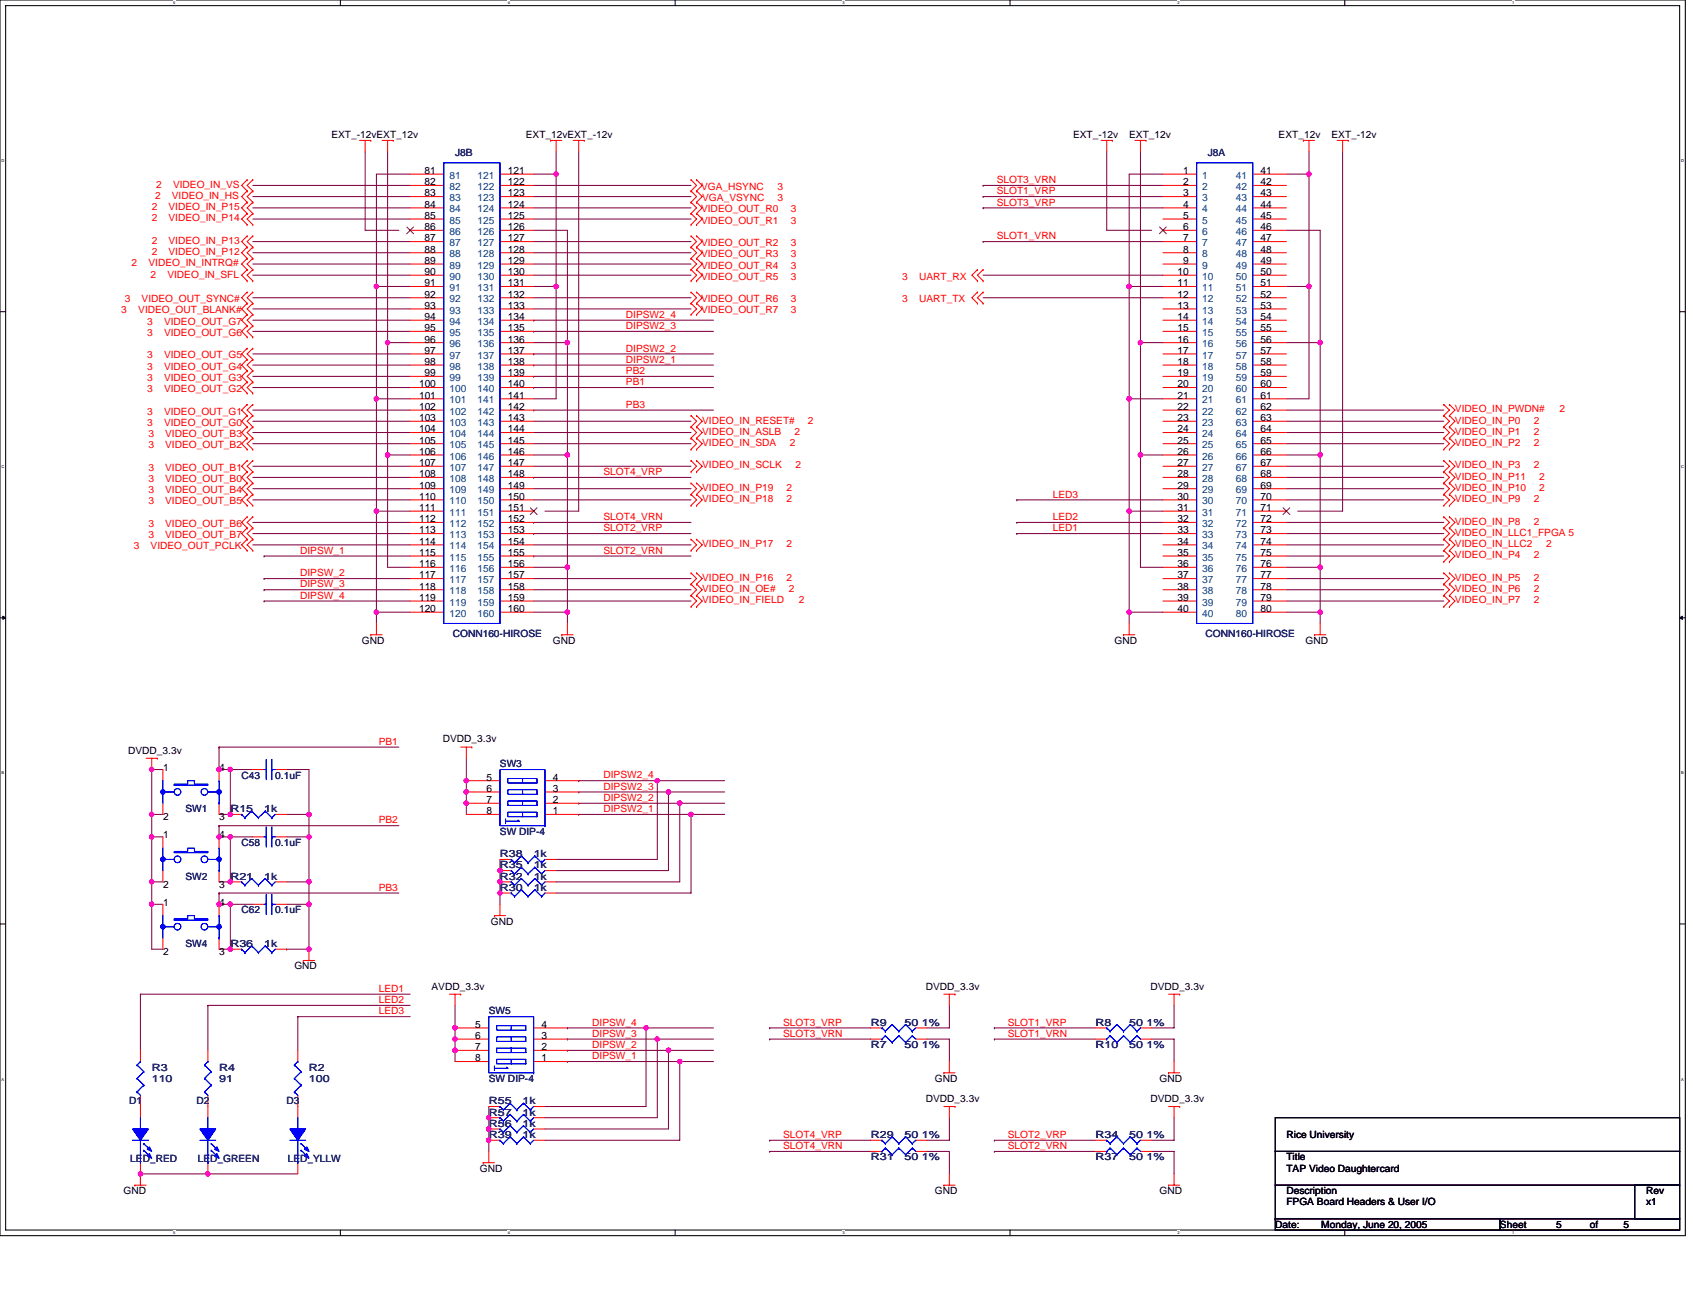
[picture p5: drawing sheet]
<svg xmlns="http://www.w3.org/2000/svg" width="279mm" height="216mm" viewBox="0 0 279 216" stroke-linecap="round" stroke-linejoin="round" font-family="sans-serif">
<defs><g id="words">
<g font-size="1.7">
<text x="54.7" y="22.8">EXT_-12vEXT_12v</text>
<text x="86.8" y="22.8">EXT_12vEXT_-12v</text>
<text x="177.1" y="22.8">EXT_-12v</text>
<text x="186.4" y="22.8">EXT_12v</text>
<text x="211" y="22.8">EXT_12v</text>
<text x="219.7" y="22.8">EXT_-12v</text>
<text x="70.1" y="28.7">81</text>
<text x="83.8" y="28.7">121</text>
<text x="195.3" y="28.7">1</text>
<text x="208" y="28.7">41</text>
<text x="70.1" y="30.6">82</text>
<text x="70.1" y="32.4">83</text>
<text x="70.1" y="34.3">84</text>
<text x="83.8" y="30.6">122</text>
<text x="83.8" y="32.4">123</text>
<text x="83.8" y="34.3">124</text>
<text x="195.3" y="30.6">2</text>
<text x="195.3" y="32.4">3</text>
<text x="195.3" y="34.3">4</text>
<text x="208" y="30.6">42</text>
<text x="208" y="32.4">43</text>
<text x="208" y="34.3">44</text>
<text x="70.1" y="36.1">85</text>
<text x="70.1" y="38">86</text>
<text x="70.1" y="39.9">87</text>
<text x="70.1" y="41.7">88</text>
<text x="83.8" y="36.1">125</text>
<text x="83.8" y="38">126</text>
<text x="83.8" y="39.9">127</text>
<text x="83.8" y="41.7">128</text>
<text x="195.3" y="36.1">5</text>
<text x="195.3" y="38">6</text>
<text x="195.3" y="39.9">7</text>
<text x="195.3" y="41.7">8</text>
<text x="208" y="36.1">45</text>
<text x="208" y="38">46</text>
<text x="208" y="39.9">47</text>
<text x="208" y="41.7">48</text>
<text x="70.1" y="43.6">89</text>
<text x="70.1" y="45.4">90</text>
<text x="70.1" y="47.3">91</text>
<text x="83.8" y="43.6">129</text>
<text x="83.8" y="45.4">130</text>
<text x="83.8" y="47.3">131</text>
<text x="194.3" y="45.4">10</text>
<text x="194.3" y="47.3">11</text>
<text x="195.3" y="43.6">9</text>
<text x="208" y="43.6">49</text>
<text x="208" y="45.4">50</text>
<text x="208" y="47.3">51</text>
<text x="70.1" y="49.1">92</text>
<text x="70.1" y="51">93</text>
<text x="70.1" y="52.8">94</text>
<text x="83.8" y="49.1">132</text>
<text x="83.8" y="51">133</text>
<text x="83.8" y="52.8">134</text>
<text x="194.3" y="49.1">12</text>
<text x="194.3" y="51">13</text>
<text x="194.3" y="52.8">14</text>
<text x="208" y="49.1">52</text>
<text x="208" y="51">53</text>
<text x="208" y="52.8">54</text>
<text x="70.1" y="54.7">95</text>
<text x="70.1" y="56.5">96</text>
<text x="70.1" y="58.4">97</text>
<text x="83.8" y="54.7">135</text>
<text x="83.8" y="56.5">136</text>
<text x="83.8" y="58.4">137</text>
<text x="194.3" y="54.7">15</text>
<text x="194.3" y="56.5">16</text>
<text x="194.3" y="58.4">17</text>
<text x="208" y="54.7">55</text>
<text x="208" y="56.5">56</text>
<text x="208" y="58.4">57</text>
<text x="69.2" y="63.9">100</text>
<text x="69.2" y="65.8">101</text>
<text x="70.1" y="60.2">98</text>
<text x="70.1" y="62.1">99</text>
<text x="83.8" y="60.2">138</text>
<text x="83.8" y="62.1">139</text>
<text x="83.8" y="63.9">140</text>
<text x="83.8" y="65.8">141</text>
<text x="194.3" y="60.2">18</text>
<text x="194.3" y="62.1">19</text>
<text x="194.3" y="63.9">20</text>
<text x="194.3" y="65.8">21</text>
<text x="208" y="60.2">58</text>
<text x="208" y="62.1">59</text>
<text x="208" y="63.9">60</text>
<text x="208" y="65.8">61</text>
<text x="69.2" y="67.7">102</text>
<text x="69.2" y="69.5">103</text>
<text x="69.2" y="71.4">104</text>
<text x="83.8" y="67.7">142</text>
<text x="83.8" y="69.5">143</text>
<text x="83.8" y="71.4">144</text>
<text x="194.3" y="67.7">22</text>
<text x="194.3" y="69.5">23</text>
<text x="194.3" y="71.4">24</text>
<text x="208" y="67.7">62</text>
<text x="208" y="69.5">63</text>
<text x="208" y="71.4">64</text>
<text x="69.2" y="73.2">105</text>
<text x="69.2" y="75.1">106</text>
<text x="69.2" y="76.9">107</text>
<text x="83.8" y="73.2">145</text>
<text x="83.8" y="75.1">146</text>
<text x="83.8" y="76.9">147</text>
<text x="194.3" y="73.2">25</text>
<text x="194.3" y="75.1">26</text>
<text x="194.3" y="76.9">27</text>
<text x="208" y="73.2">65</text>
<text x="208" y="75.1">66</text>
<text x="208" y="76.9">67</text>
<text x="69.2" y="78.8">108</text>
<text x="69.2" y="80.6">109</text>
<text x="69.2" y="82.5">110</text>
<text x="83.8" y="78.8">148</text>
<text x="83.8" y="80.6">149</text>
<text x="83.8" y="82.5">150</text>
<text x="194.3" y="78.8">28</text>
<text x="194.3" y="80.6">29</text>
<text x="194.3" y="82.5">30</text>
<text x="208" y="78.8">68</text>
<text x="208" y="80.6">69</text>
<text x="208" y="82.5">70</text>
<text x="69.2" y="84.3">111</text>
<text x="69.2" y="86.2">112</text>
<text x="69.2" y="88.1">113</text>
<text x="69.2" y="89.9">114</text>
<text x="83.8" y="84.3">151</text>
<text x="83.8" y="86.2">152</text>
<text x="83.8" y="88.1">153</text>
<text x="83.8" y="89.9">154</text>
<text x="194.3" y="84.3">31</text>
<text x="194.3" y="86.2">32</text>
<text x="194.3" y="88.1">33</text>
<text x="194.3" y="89.9">34</text>
<text x="208" y="84.3">71</text>
<text x="208" y="86.2">72</text>
<text x="208" y="88.1">73</text>
<text x="208" y="89.9">74</text>
<text x="69.2" y="91.8">115</text>
<text x="69.2" y="93.6">116</text>
<text x="69.2" y="95.5">117</text>
<text x="83.8" y="91.8">155</text>
<text x="83.8" y="93.6">156</text>
<text x="83.8" y="95.5">157</text>
<text x="194.3" y="91.8">35</text>
<text x="194.3" y="93.6">36</text>
<text x="194.3" y="95.5">37</text>
<text x="208" y="91.8">75</text>
<text x="208" y="93.6">76</text>
<text x="208" y="95.5">77</text>
<text x="69.2" y="97.3">118</text>
<text x="69.2" y="99.2">119</text>
<text x="69.2" y="101">120</text>
<text x="83.8" y="97.3">158</text>
<text x="83.8" y="99.2">159</text>
<text x="83.8" y="101">160</text>
<text x="194.3" y="97.3">38</text>
<text x="194.3" y="99.2">39</text>
<text x="194.3" y="101">40</text>
<text x="208" y="97.3">78</text>
<text x="208" y="99.2">79</text>
<text x="208" y="101">80</text>
<text x="59.7" y="106.3">GND</text>
<text x="91.2" y="106.3">GND</text>
<text x="183.9" y="106.3">GND</text>
<text x="215.5" y="106.3">GND</text>
<text x="21.1" y="124.4">DVDD_3.3v</text>
<text x="73.1" y="122.6">DVDD_3.3v</text>
<text x="26.9" y="127.2">1</text>
<text x="36.2" y="127.2">4</text>
<text x="80.3" y="130.7">6</text>
<text x="80.3" y="128.8">5</text>
<text x="91.2" y="130.7">3</text>
<text x="91.2" y="128.8">4</text>
<text x="26.9" y="135.4">2</text>
<text x="36.2" y="135.4">3</text>
<text x="80.3" y="134.4">8</text>
<text x="80.3" y="132.6">7</text>
<text x="91.2" y="134.4">1</text>
<text x="91.2" y="132.6">2</text>
<text x="26.9" y="138.3">1</text>
<text x="36.2" y="138.3">4</text>
<text x="26.9" y="149.5">1</text>
<text x="26.9" y="146.5">2</text>
<text x="36.2" y="149.5">4</text>
<text x="36.2" y="146.5">3</text>
<text x="81" y="152.6">GND</text>
<text x="26.9" y="157.6">2</text>
<text x="36.2" y="157.6">3</text>
<text x="48.6" y="160">GND</text>
<text x="71.2" y="163.4">AVDD_3.3v</text>
<text x="152.8" y="163.4">DVDD_3.3v</text>
<text x="189.9" y="163.4">DVDD_3.3v</text>
<text x="78.4" y="173.4">7</text>
<text x="78.4" y="171.5">6</text>
<text x="78.4" y="169.7">5</text>
<text x="89.4" y="173.4">2</text>
<text x="89.4" y="171.5">3</text>
<text x="89.4" y="169.7">4</text>
<text x="78.4" y="175.2">8</text>
<text x="89.4" y="175.2">1</text>
<text x="154.3" y="178.6">GND</text>
<text x="191.4" y="178.6">GND</text>
<text x="152.8" y="181.9">DVDD_3.3v</text>
<text x="189.9" y="181.9">DVDD_3.3v</text>
<text x="212.3" y="187.8">Rice University</text>
<text x="212.3" y="191.5">Title</text>
<text x="20.4" y="197.1">GND</text>
<text x="79.2" y="193.4">GND</text>
<text x="154.3" y="197.1">GND</text>
<text x="191.4" y="197.1">GND</text>
<text x="212.3" y="197.1">Description</text>
<text x="212.3" y="193.4">TAP Video Daughtercard</text>
<text x="271.7" y="197.1">Rev</text>
<text x="210.5" y="202.7">Date:</text>
<text x="212.3" y="199">FPGA Board Headers &amp; User I/O</text>
<text x="218.1" y="202.7">Monday, June 20, 2005</text>
<text x="247.5" y="202.7">Sheet</text>
<text x="256.8" y="202.7">5</text>
<text x="262.4" y="202.7">of</text>
<text x="267.9" y="202.7">5</text>
<text x="271.7" y="199">x1</text>
</g>
<g font-size="1.7" fill="#004080">
<text x="74.2" y="29.5">81</text>
<text x="78.8" y="29.5">121</text>
<text x="198.4" y="29.5">1</text>
<text x="204" y="29.5">41</text>
<text x="74.2" y="31.4">82</text>
<text x="74.2" y="33.2">83</text>
<text x="74.2" y="35.1">84</text>
<text x="78.8" y="31.4">122</text>
<text x="78.8" y="33.2">123</text>
<text x="78.8" y="35.1">124</text>
<text x="198.4" y="31.4">2</text>
<text x="198.4" y="33.2">3</text>
<text x="198.4" y="35.1">4</text>
<text x="204" y="31.4">42</text>
<text x="204" y="33.2">43</text>
<text x="204" y="35.1">44</text>
<text x="74.2" y="36.9">85</text>
<text x="74.2" y="38.8">86</text>
<text x="74.2" y="40.6">87</text>
<text x="78.8" y="36.9">125</text>
<text x="78.8" y="38.8">126</text>
<text x="78.8" y="40.6">127</text>
<text x="198.4" y="36.9">5</text>
<text x="198.4" y="38.8">6</text>
<text x="198.4" y="40.6">7</text>
<text x="204" y="36.9">45</text>
<text x="204" y="38.8">46</text>
<text x="204" y="40.6">47</text>
<text x="74.2" y="42.5">88</text>
<text x="74.2" y="44.3">89</text>
<text x="74.2" y="46.2">90</text>
<text x="78.8" y="42.5">128</text>
<text x="78.8" y="44.3">129</text>
<text x="78.8" y="46.2">130</text>
<text x="198.4" y="42.5">8</text>
<text x="198.4" y="44.3">9</text>
<text x="198.4" y="46.2">10</text>
<text x="204" y="42.5">48</text>
<text x="204" y="44.3">49</text>
<text x="204" y="46.2">50</text>
<text x="74.2" y="48">91</text>
<text x="74.2" y="49.9">92</text>
<text x="74.2" y="51.8">93</text>
<text x="74.2" y="53.6">94</text>
<text x="78.8" y="48">131</text>
<text x="78.8" y="49.9">132</text>
<text x="78.8" y="51.8">133</text>
<text x="78.8" y="53.6">134</text>
<text x="198.4" y="48">11</text>
<text x="198.4" y="49.9">12</text>
<text x="198.4" y="51.8">13</text>
<text x="198.4" y="53.6">14</text>
<text x="204" y="48">51</text>
<text x="204" y="49.9">52</text>
<text x="204" y="51.8">53</text>
<text x="204" y="53.6">54</text>
<text x="74.2" y="55.5">95</text>
<text x="74.2" y="57.3">96</text>
<text x="74.2" y="59.2">97</text>
<text x="78.8" y="55.5">135</text>
<text x="78.8" y="57.3">136</text>
<text x="78.8" y="59.2">137</text>
<text x="198.4" y="55.5">15</text>
<text x="198.4" y="57.3">16</text>
<text x="198.4" y="59.2">17</text>
<text x="204" y="55.5">55</text>
<text x="204" y="57.3">56</text>
<text x="204" y="59.2">57</text>
<text x="74.2" y="61">98</text>
<text x="74.2" y="62.9">99</text>
<text x="74.2" y="64.7">100</text>
<text x="78.8" y="61">138</text>
<text x="78.8" y="62.9">139</text>
<text x="78.8" y="64.7">140</text>
<text x="198.4" y="61">18</text>
<text x="198.4" y="62.9">19</text>
<text x="198.4" y="64.7">20</text>
<text x="204" y="61">58</text>
<text x="204" y="62.9">59</text>
<text x="204" y="64.7">60</text>
<text x="74.2" y="66.6">101</text>
<text x="74.2" y="68.5">102</text>
<text x="74.2" y="70.3">103</text>
<text x="78.8" y="66.6">141</text>
<text x="78.8" y="68.5">142</text>
<text x="78.8" y="70.3">143</text>
<text x="198.4" y="66.6">21</text>
<text x="198.4" y="68.5">22</text>
<text x="198.4" y="70.3">23</text>
<text x="204" y="66.6">61</text>
<text x="204" y="68.5">62</text>
<text x="204" y="70.3">63</text>
<text x="74.2" y="72.2">104</text>
<text x="74.2" y="74">105</text>
<text x="74.2" y="75.9">106</text>
<text x="74.2" y="77.7">107</text>
<text x="78.8" y="72.2">144</text>
<text x="78.8" y="74">145</text>
<text x="78.8" y="75.9">146</text>
<text x="78.8" y="77.7">147</text>
<text x="198.4" y="72.2">24</text>
<text x="198.4" y="74">25</text>
<text x="198.4" y="75.9">26</text>
<text x="198.4" y="77.7">27</text>
<text x="204" y="72.2">64</text>
<text x="204" y="74">65</text>
<text x="204" y="75.9">66</text>
<text x="204" y="77.7">67</text>
<text x="74.2" y="79.6">108</text>
<text x="74.2" y="81.4">109</text>
<text x="74.2" y="83.3">110</text>
<text x="78.8" y="79.6">148</text>
<text x="78.8" y="81.4">149</text>
<text x="78.8" y="83.3">150</text>
<text x="198.4" y="79.6">28</text>
<text x="198.4" y="81.4">29</text>
<text x="198.4" y="83.3">30</text>
<text x="204" y="79.6">68</text>
<text x="204" y="81.4">69</text>
<text x="204" y="83.3">70</text>
<text x="74.2" y="85.1">111</text>
<text x="74.2" y="87">112</text>
<text x="74.2" y="88.8">113</text>
<text x="78.8" y="85.1">151</text>
<text x="78.8" y="87">152</text>
<text x="78.8" y="88.8">153</text>
<text x="198.4" y="85.1">31</text>
<text x="198.4" y="87">32</text>
<text x="198.4" y="88.8">33</text>
<text x="204" y="85.1">71</text>
<text x="204" y="87">72</text>
<text x="204" y="88.8">73</text>
<text x="74.2" y="90.7">114</text>
<text x="74.2" y="92.5">115</text>
<text x="74.2" y="94.4">116</text>
<text x="78.8" y="90.7">154</text>
<text x="78.8" y="92.5">155</text>
<text x="78.8" y="94.4">156</text>
<text x="198.4" y="90.7">34</text>
<text x="198.4" y="92.5">35</text>
<text x="198.4" y="94.4">36</text>
<text x="204" y="90.7">74</text>
<text x="204" y="92.5">75</text>
<text x="204" y="94.4">76</text>
<text x="74.2" y="96.3">117</text>
<text x="74.2" y="98.1">118</text>
<text x="74.2" y="100">119</text>
<text x="74.2" y="101.8">120</text>
<text x="78.8" y="96.3">157</text>
<text x="78.8" y="98.1">158</text>
<text x="78.8" y="100">159</text>
<text x="78.8" y="101.8">160</text>
<text x="198.4" y="96.3">37</text>
<text x="198.4" y="98.1">38</text>
<text x="198.4" y="100">39</text>
<text x="198.4" y="101.8">40</text>
<text x="204" y="96.3">77</text>
<text x="204" y="98.1">78</text>
<text x="204" y="100">79</text>
<text x="204" y="101.8">80</text>
</g>
<g font-size="1.7" fill="#000080">
<text x="75.1" y="25.8">J8B</text>
<text x="199.3" y="25.8">J8A</text>
<text x="74.7" y="105.1">CONN160-HIROSE</text>
<text x="199" y="105.1">CONN160-HIROSE</text>
<text x="39.9" y="128.5">C43</text>
<text x="45.4" y="128.5">0.1uF</text>
<text x="82.5" y="126.6">SW3</text>
<text x="30.6" y="134.1">SW1</text>
<text x="38" y="134.1">R15</text>
<text x="43.6" y="134.1">1k</text>
<text x="82.5" y="137.8">SW DIP-4</text>
<text x="39.9" y="139.6">C58</text>
<text x="45.4" y="139.6">0.1uF</text>
<text x="82.5" y="143.3">R35</text>
<text x="82.5" y="141.5">R38</text>
<text x="88.1" y="143.3">1k</text>
<text x="88.1" y="141.5">1k</text>
<text x="30.6" y="145.2">SW2</text>
<text x="38" y="145.2">R21</text>
<text x="43.6" y="145.2">1k</text>
<text x="82.5" y="145.2">R32</text>
<text x="82.5" y="147">R30</text>
<text x="88.1" y="145.2">1k</text>
<text x="88.1" y="147">1k</text>
<text x="39.9" y="150.7">C62</text>
<text x="45.4" y="150.7">0.1uF</text>
<text x="30.6" y="156.3">SW4</text>
<text x="38" y="156.3">R36</text>
<text x="43.6" y="156.3">1k</text>
<text x="80.7" y="167.4">SW5</text>
<text x="143.7" y="169.3">R9</text>
<text x="143.7" y="173">R7</text>
<text x="149.3" y="169.3">50 1%</text>
<text x="149.3" y="173">50 1%</text>
<text x="180.8" y="173">R10</text>
<text x="180.8" y="169.3">R8</text>
<text x="186.4" y="173">50 1%</text>
<text x="186.4" y="169.3">50 1%</text>
<text x="25" y="176.7">R3</text>
<text x="25" y="178.6">110</text>
<text x="36.2" y="176.7">R4</text>
<text x="36.2" y="178.6">91</text>
<text x="51" y="176.7">R2</text>
<text x="51" y="178.6">100</text>
<text x="80.7" y="178.6">SW DIP-4</text>
<text x="21.3" y="182.3">D1</text>
<text x="32.4" y="182.3">D2</text>
<text x="47.3" y="182.3">D3</text>
<text x="80.7" y="186">R56</text>
<text x="80.7" y="184.1">R57</text>
<text x="80.7" y="182.3">R55</text>
<text x="86.2" y="186">1k</text>
<text x="86.2" y="184.1">1k</text>
<text x="86.2" y="182.3">1k</text>
<text x="21.5" y="191.7">LED_RED</text>
<text x="32.6" y="191.7">LED_GREEN</text>
<text x="47.5" y="191.7">LED_YLLW</text>
<text x="80.7" y="187.8">R39</text>
<text x="86.2" y="187.8">1k</text>
<text x="143.7" y="191.5">R31</text>
<text x="143.7" y="187.8">R29</text>
<text x="149.3" y="191.5">50 1%</text>
<text x="149.3" y="187.8">50 1%</text>
<text x="180.8" y="191.5">R37</text>
<text x="180.8" y="187.8">R34</text>
<text x="186.4" y="191.5">50 1%</text>
<text x="186.4" y="187.8">50 1%</text>
</g>
<g font-size="1.7" fill="#f00">
<text x="25" y="34.7">2</text>
<text x="25.6" y="32.8">2</text>
<text x="25.8" y="31">2</text>
<text x="27.8" y="34.7">VIDEO_IN_P15</text>
<text x="28.4" y="32.8">VIDEO_IN_HS</text>
<text x="28.6" y="31">VIDEO_IN_VS</text>
<text x="115.7" y="31.3">VGA_HSYNC</text>
<text x="115.7" y="35.1">VIDEO_OUT_R0</text>
<text x="115.9" y="33.2">VGA_VSYNC</text>
<text x="128.3" y="31.3">3</text>
<text x="128.3" y="33.2">3</text>
<text x="130.5" y="35.1">3</text>
<text x="164.5" y="32.1">SLOT1_VRP</text>
<text x="164.5" y="33.9">SLOT3_VRP</text>
<text x="164.5" y="30.2">SLOT3_VRN</text>
<text x="25" y="40.2">2</text>
<text x="25" y="36.5">2</text>
<text x="27.8" y="40.2">VIDEO_IN_P13</text>
<text x="27.8" y="36.5">VIDEO_IN_P14</text>
<text x="115.7" y="36.9">VIDEO_OUT_R1</text>
<text x="115.7" y="40.6">VIDEO_OUT_R2</text>
<text x="130.5" y="36.9">3</text>
<text x="130.5" y="40.6">3</text>
<text x="164.5" y="39.5">SLOT1_VRN</text>
<text x="21.7" y="43.9">2</text>
<text x="24.5" y="43.9">VIDEO_IN_INTRQ#</text>
<text x="24.8" y="45.8">2</text>
<text x="25" y="42.1">2</text>
<text x="27.6" y="45.8">VIDEO_IN_SFL</text>
<text x="27.8" y="42.1">VIDEO_IN_P12</text>
<text x="115.7" y="42.5">VIDEO_OUT_R3</text>
<text x="115.7" y="44.3">VIDEO_OUT_R4</text>
<text x="115.7" y="46.2">VIDEO_OUT_R5</text>
<text x="130.5" y="42.5">3</text>
<text x="130.5" y="44.3">3</text>
<text x="130.5" y="46.2">3</text>
<text x="148.9" y="46.2">3</text>
<text x="151.7" y="46.2">UART_RX</text>
<text x="20" y="51.7">3</text>
<text x="20.6" y="49.9">3</text>
<text x="22.8" y="51.7">VIDEO_OUT_BLANK#</text>
<text x="23.4" y="49.9">VIDEO_OUT_SYNC#</text>
<text x="24.3" y="53.6">3</text>
<text x="27.1" y="53.6">VIDEO_OUT_G7</text>
<text x="103.3" y="52.5">DIPSW2_4</text>
<text x="115.7" y="49.9">VIDEO_OUT_R6</text>
<text x="115.7" y="51.7">VIDEO_OUT_R7</text>
<text x="130.5" y="49.9">3</text>
<text x="130.5" y="51.7">3</text>
<text x="148.9" y="49.9">3</text>
<text x="151.7" y="49.9">UART_TX</text>
<text x="24.3" y="59.2">3</text>
<text x="24.3" y="55.4">3</text>
<text x="27.1" y="59.2">VIDEO_OUT_G5</text>
<text x="27.1" y="55.4">VIDEO_OUT_G6</text>
<text x="103.3" y="59.9">DIPSW2_1</text>
<text x="103.3" y="54.3">DIPSW2_3</text>
<text x="103.3" y="58">DIPSW2_2</text>
<text x="24.3" y="64.7">3</text>
<text x="24.3" y="62.9">3</text>
<text x="24.3" y="61">3</text>
<text x="27.1" y="64.7">VIDEO_OUT_G2</text>
<text x="27.1" y="62.9">VIDEO_OUT_G3</text>
<text x="27.1" y="61">VIDEO_OUT_G4</text>
<text x="103.3" y="61.7">PB2</text>
<text x="103.3" y="63.6">PB1</text>
<text x="24.3" y="70.3">3</text>
<text x="24.3" y="68.4">3</text>
<text x="27.1" y="70.3">VIDEO_OUT_G0</text>
<text x="27.1" y="68.4">VIDEO_OUT_G1</text>
<text x="103.3" y="67.3">PB3</text>
<text x="115.9" y="71.8">VIDEO_IN_ASLB</text>
<text x="115.9" y="69.9">VIDEO_IN_RESET#</text>
<text x="131.1" y="71.8">2</text>
<text x="133.3" y="69.9">2</text>
<text x="240.1" y="68.1">VIDEO_IN_PWDN#</text>
<text x="240.1" y="69.9">VIDEO_IN_P0</text>
<text x="240.1" y="71.8">VIDEO_IN_P1</text>
<text x="253.1" y="69.9">2</text>
<text x="253.1" y="71.8">2</text>
<text x="257.4" y="68.1">2</text>
<text x="24.5" y="77.7">3</text>
<text x="24.5" y="74">3</text>
<text x="24.5" y="72.1">3</text>
<text x="27.3" y="77.7">VIDEO_OUT_B1</text>
<text x="27.3" y="74">VIDEO_OUT_B2</text>
<text x="27.3" y="72.1">VIDEO_OUT_B3</text>
<text x="115.9" y="77.3">VIDEO_IN_SCLK</text>
<text x="115.9" y="73.6">VIDEO_IN_SDA</text>
<text x="130.3" y="73.6">2</text>
<text x="131.3" y="77.3">2</text>
<text x="240.1" y="73.6">VIDEO_IN_P2</text>
<text x="240.1" y="77.3">VIDEO_IN_P3</text>
<text x="253.1" y="73.6">2</text>
<text x="253.1" y="77.3">2</text>
<text x="24.5" y="83.2">3</text>
<text x="24.5" y="79.5">3</text>
<text x="24.5" y="81.4">3</text>
<text x="27.3" y="83.2">VIDEO_OUT_B5</text>
<text x="27.3" y="79.5">VIDEO_OUT_B0</text>
<text x="27.3" y="81.4">VIDEO_OUT_B4</text>
<text x="99.6" y="78.4">SLOT4_VRP</text>
<text x="115.9" y="82.9">VIDEO_IN_P18</text>
<text x="115.9" y="81">VIDEO_IN_P19</text>
<text x="129.8" y="82.9">2</text>
<text x="129.8" y="81">2</text>
<text x="173.8" y="82.1">LED3</text>
<text x="240.1" y="82.9">VIDEO_IN_P9</text>
<text x="240.1" y="81">VIDEO_IN_P10</text>
<text x="240.1" y="79.2">VIDEO_IN_P11</text>
<text x="253.1" y="82.9">2</text>
<text x="254" y="81">2</text>
<text x="254" y="79.2">2</text>
<text x="24.5" y="87">3</text>
<text x="24.5" y="88.8">3</text>
<text x="27.3" y="87">VIDEO_OUT_B6</text>
<text x="27.3" y="88.8">VIDEO_OUT_B7</text>
<text x="99.6" y="87.7">SLOT2_VRP</text>
<text x="99.6" y="85.9">SLOT4_VRN</text>
<text x="173.8" y="85.9">LED2</text>
<text x="173.8" y="87.7">LED1</text>
<text x="240.1" y="86.6">VIDEO_IN_P8</text>
<text x="240.1" y="88.5">VIDEO_IN_LLC1_FPGA 5</text>
<text x="253.1" y="86.6">2</text>
<text x="22.1" y="90.7">3</text>
<text x="24.8" y="90.7">VIDEO_OUT_PCLK</text>
<text x="49.5" y="91.4">DIPSW_1</text>
<text x="49.5" y="95.1">DIPSW_2</text>
<text x="99.6" y="91.4">SLOT2_VRN</text>
<text x="115.9" y="95.9">VIDEO_IN_P16</text>
<text x="115.9" y="90.3">VIDEO_IN_P17</text>
<text x="129.8" y="95.9">2</text>
<text x="129.8" y="90.3">2</text>
<text x="240.1" y="90.3">VIDEO_IN_LLC2</text>
<text x="240.1" y="92.2">VIDEO_IN_P4</text>
<text x="240.1" y="95.9">VIDEO_IN_P5</text>
<text x="253.1" y="92.2">2</text>
<text x="253.1" y="95.9">2</text>
<text x="255.1" y="90.3">2</text>
<text x="49.5" y="97">DIPSW_3</text>
<text x="49.5" y="98.8">DIPSW_4</text>
<text x="115.9" y="99.6">VIDEO_IN_FIELD</text>
<text x="115.9" y="97.7">VIDEO_IN_OE#</text>
<text x="130.2" y="97.7">2</text>
<text x="131.8" y="99.6">2</text>
<text x="240.1" y="97.7">VIDEO_IN_P6</text>
<text x="240.1" y="99.6">VIDEO_IN_P7</text>
<text x="253.1" y="97.7">2</text>
<text x="253.1" y="99.6">2</text>
<text x="62.5" y="122.9">PB1</text>
<text x="99.6" y="130.3">DIPSW2_3</text>
<text x="99.6" y="128.5">DIPSW2_4</text>
<text x="62.5" y="135.9">PB2</text>
<text x="99.6" y="134">DIPSW2_1</text>
<text x="99.6" y="132.2">DIPSW2_2</text>
<text x="62.5" y="147">PB3</text>
<text x="62.5" y="165.6">LED2</text>
<text x="62.5" y="163.7">LED1</text>
<text x="62.5" y="167.4">LED3</text>
<text x="97.7" y="169.3">DIPSW_4</text>
<text x="97.7" y="171.1">DIPSW_3</text>
<text x="97.7" y="173">DIPSW_2</text>
<text x="129.2" y="169.3">SLOT3_VRP</text>
<text x="129.2" y="171.1">SLOT3_VRN</text>
<text x="166.3" y="169.3">SLOT1_VRP</text>
<text x="166.3" y="171.1">SLOT1_VRN</text>
<text x="97.7" y="174.8">DIPSW_1</text>
<text x="129.2" y="189.7">SLOT4_VRN</text>
<text x="129.2" y="187.8">SLOT4_VRP</text>
<text x="166.3" y="187.8">SLOT2_VRP</text>
<text x="166.3" y="189.7">SLOT2_VRN</text>
</g>
<g font-size=".7">
<text x="28.6" y=".7">5</text>
<text x="83.8" y=".7">4</text>
<text x="139" y=".7">3</text>
<text x="194.3" y=".7">2</text>
<text x="249.6" y=".7">1</text>
<text x=".2" y="26.8">D</text>
<text x="277.4" y="26.8">D</text>
<text x=".2" y="77.3">C</text>
<text x="277.4" y="77.3">C</text>
<text x=".2" y="127.8">B</text>
<text x="277.4" y="127.8">B</text>
<text x=".2" y="178.4">A</text>
<text x="277.4" y="178.4">A</text>
<text x="28.6" y="203.7">5</text>
<text x="83.8" y="203.7">4</text>
<text x="139" y="203.7">3</text>
<text x="194.3" y="203.7">2</text>
<text x="249.6" y="203.7">1</text>
</g>
</g></defs>
<path d="M0 0h278.1v204h-278.1zM.9 .9h276.3v202.1h-276.3z" fill="none" stroke="#000" stroke-width=".17"/>
<g fill="#fff">
<path d="M28.6 .1h.3v.7h-.3z"/>
<path d="M28.6 203.1h.3v.8h-.3z"/>
</g>
<path d="M56.2 0v.9M56.2 203v1" fill="none" stroke="#000" stroke-width=".17"/>
<g fill="#fff">
<path d="M83.8 .1h.4v.7h-.4z"/>
<path d="M83.8 203.1h.4v.8h-.4z"/>
</g>
<path d="M111.4 0v.9M111.4 203v1" fill="none" stroke="#000" stroke-width=".17"/>
<g fill="#fff">
<path d="M139 .1h.4v.7h-.4z"/>
<path d="M139 203.1h.4v.8h-.4z"/>
</g>
<path d="M166.7 0v.9M166.7 203v1" fill="none" stroke="#000" stroke-width=".17"/>
<g fill="#fff">
<path d="M194.3 .1h.4v.7h-.4z"/>
<path d="M194.3 203.1h.4v.8h-.4z"/>
</g>
<path d="M221.9 0v.9M221.9 203v1" fill="none" stroke="#000" stroke-width=".17"/>
<g fill="#fff">
<path d="M249.6 .1h.3v.7h-.3z"/>
<path d="M249.6 203.1h.3v.8h-.3z"/>
<path d="M.2 26.2h.5v.7h-.5z"/>
<path d="M277.4 26.2h.5v.7h-.5z"/>
<path d="M.2 76.7h.5v.7h-.5z"/>
<path d="M277.4 76.7h.5v.7h-.5z"/>
</g>
<path d="M0 51.5h.9M277.2 51.5h.9" fill="none" stroke="#000" stroke-width=".17"/>
<g fill="#fff">
<path d="M.2 127.2h.5v.8h-.5z"/>
<path d="M277.4 127.2h.5v.8h-.5z"/>
</g>
<path d="M0 102h.9M277.2 102h.9" fill="none" stroke="#000" stroke-width=".17"/>
<path d="M.5 101.7l.4 .3-.4 .2zM277.2 102l.5-.3v.5z" fill="#000" stroke="#000" stroke-width=".17"/>
<g fill="#fff">
<path d="M.2 177.8h.4v.7h-.4z"/>
<path d="M277.4 177.8h.4v.7h-.4z"/>
</g>
<path d="M0 152.5h.9M277.2 152.5h.9M210.5 184.5h66.7v5.6h-66.7zM210.5 190.1h66.7v5.5h-66.7zM210.5 195.6v5.6M269.8 195.6h7.4v5.6h-7.4zM210.5 201.2h37v1.8h-37zM210.5 201.2h.1M247.5 201.2h29.7v1.8h-29.7z" fill="none" stroke="#000" stroke-width=".17"/>
<g fill="none" stroke="#800040" stroke-width=".17">
<path d="M41.7 32.4h26M41.7 36.2h26M41.7 30.6h26M41.7 34.3h26M41.7 39.9h26M60.3 25v13h5.5M64 25v31.6M67.7 28.7h-5.6v18.6M88.1 38h5.5v18.6M88.1 28.7h3.7M88.1 34.3h25.9M88.1 39.9h25.9"/>
<path d="M88.1 36.2h25.9M88.1 30.6h25.9M88.1 32.4h25.9M91.8 28.7h.1M91.8 25v3.7M91.8 28.7v37.1h-3.7M95.5 25v59.4h-5.6M162.2 32.4h.1M162.2 39.9h.1M162.2 34.3h.1M162.2 30.6h.1M162.2 32.4h29.7"/>
<path d="M162.2 39.9h29.7M162.2 34.3h29.7M162.2 30.6h29.7M182.6 25v13h7.5M188.2 25v31.6M191.9 28.7h-5.5v18.6M212.3 38h5.6v18.6M212.3 28.7h3.7M216 25v3.7M216 28.7h.1M216 28.7v37.1h-3.7M221.6 25v59.4h-7.4"/>
<path d="M41.7 45.4h26M41.7 41.7h26M41.7 43.6h26M41.7 58.4h26M41.7 54.7h26M41.7 52.9h26M41.7 51h26M41.7 49.1h26M62.1 47.3h5.6M62.1 47.3h.1M62.1 47.3v55.6M64 56.6v37h3.7"/>
<path d="M64 56.6h.1M64 56.6h3.7M88.1 47.3h3.7M88.1 56.6h5.5M88.1 41.7h25.9M88.1 45.4h25.9M88.1 49.1h25.9M88.1 43.6h25.9M88.1 51h25.9M88.1 54.7h.1M88.1 52.9h.1M88.1 58.4h.1"/>
<path d="M88.1 54.7h29.7M88.1 52.9h29.7M88.1 58.4h29.7M91.8 47.3h.1M93.6 56.6h.1M93.6 56.6v46.3M162.2 49.1h29.7M162.2 45.4h29.7M186.4 47.3h5.5M186.4 47.3h.1M186.4 47.3v55.6M188.2 56.6h3.7"/>
<path d="M188.2 56.6v37h3.7M188.2 56.6h.1M212.3 56.6h5.6M212.3 47.3h3.7M216 47.3h.1M217.9 56.6h.1M217.9 56.6v46.3M41.7 69.5h26M41.7 64h26M41.7 67.7h26M41.7 62.1h26M41.7 60.3h26"/>
<path d="M41.7 73.2h26M41.7 78.8h26M41.7 77h26M41.7 71.4h26M62.1 65.8h.1M62.1 65.8h5.6M64 75.1h3.7M64 75.1h.1M88.1 75.1h5.5M88.1 78.8h.1M88.1 77h25.9M88.1 73.2h25.9"/>
<path d="M88.1 71.4h25.9M88.1 69.5h25.9M88.1 60.3h.1M88.1 67.7h.1M88.1 62.1h.1M88.1 64h.1M88.1 78.8h25.9M88.1 60.3h29.7M88.1 67.7h29.7M88.1 62.1h29.7M88.1 64h29.7M93.6 75.1h.1"/>
<path d="M186.4 65.8h.1M186.4 65.8h5.5M188.2 75.1h3.7M188.2 75.1h.1M212.3 75.1h5.6M212.3 78.8h26M212.3 67.7h26M212.3 71.4h26M212.3 69.5h26M212.3 73.2h26M212.3 77h26M217.9 75.1h.1"/>
<path d="M41.7 89.9h26M41.7 86.2h26M41.7 82.5h26M41.7 88.1h26M41.7 80.7h26M43.6 91.8h.1M43.6 95.5h.1M43.6 97.3h.1M43.6 99.2h.1M43.6 91.8h24.1M43.6 95.5h24.1M43.6 97.3h24.1"/>
<path d="M43.6 99.2h24.1M62.1 84.4h.1M62.1 84.4h5.6M88.1 93.6h5.5M88.1 95.5h25.9M88.1 97.3h25.9M88.1 99.2h25.9M88.1 88.1h.1M88.1 91.8h.1M88.1 89.9h25.9M88.1 86.2h.1M88.1 80.7h25.9"/>
<path d="M88.1 82.5h25.9M88.1 91.8h25.9M88.1 86.2h25.9M88.1 88.1h25.9M93.6 93.6h.1M167.8 86.2h.1M167.8 82.5h.1M167.8 88.1h.1M167.8 86.2h24.1M167.8 82.5h24.1M167.8 88.1h24.1M186.4 84.4h.1"/>
<path d="M186.4 84.4h5.5M212.3 93.6h5.6M212.3 86.2h26M212.3 80.7h26M212.3 82.5h26M212.3 88.1h26M212.3 91.8h26M212.3 89.9h26M212.3 95.5h26M212.3 97.3h26M212.3 99.2h26M217.9 93.6h.1"/>
<path d="M62.1 101h.1M62.1 101h5.6M88.1 101h5.5M93.6 101h.1M186.4 101h.1M186.4 101h5.5M212.3 101h5.6M217.9 101h.1M25 127h1.9M25 127h.1M25 138.1h1.9M25 138.1h.1"/>
<path d="M25 134.4h1.9M25 134.4h.1M25 127v22.3M36.2 136.3v1.8M36.2 136.3h.1M36.2 123.3v3.7M36.2 123.3h.1M36.2 138.1h.1M36.2 127h.1M36.2 136.3h29.6M36.2 123.3h29.6M36.2 138.1h1.8"/>
<path d="M36.2 127h1.8M38 138.1h3.7M38 138.1v7.5h-1.8M38 127h3.7M38 127v7.4h-1.8M38 138.1h.1M38 127h.1M47.3 127h3.7v7.4M47.3 134.4h3.7M47.3 138.1h3.7M51 134.4v11.2M51 134.4h.1"/>
<path d="M77 125.2v3.7M77 130.7h.1M77 128.9h.1M77 132.6h.1M77 128.9v5.5M95.5 134.4h.1M95.5 130.7h.1M95.5 128.9h.1M95.5 132.6h.1M95.5 134.4h24.1M95.5 130.7h14.8M95.5 128.9h24.1"/>
<path d="M95.5 132.6h16.7M108.5 128.9v13h-16.7M108.5 128.9h.1M110.3 130.7h9.3M110.3 130.7h.1M110.3 130.7v13h-18.5M112.2 132.6h7.4M112.2 132.6h.1M112.2 132.6v13h-20.4M114 134.4h.1M114 134.4v13h-22.2M25 149.3v7.4h1.9"/>
<path d="M25 149.3h.1M25 145.6h1.9M25 145.6h.1M25 149.3h1.9M36.2 147.4v1.9M36.2 147.4h.1M36.2 149.3h.1M36.2 149.3h1.8M36.2 147.4h29.6M38 149.3h3.7M38 149.3v7.4h-1.8M38 149.3h.1"/>
<path d="M47.3 145.6h3.7M47.3 149.3h3.7M47.3 156.7h.1M51 149.3v7.4h-3.7M51 145.6h.1M51 145.6v3.7M82.5 145.6h.1M82.5 143.7h.1M82.5 147.4h.1M82.5 141.9v1.8M82.5 143.7v5.6M23.2 164.1v9.3"/>
<path d="M23.2 164.1h.1M23.2 164.1h44.5M34.3 165.9h.1M34.3 165.9v7.5M34.3 165.9h33.4M49.1 167.8v5.6M49.1 167.8h.1M49.1 167.8h18.6M75.1 173.4h.1M75.1 169.7h.1M75.1 171.5h.1M75.1 165.9v3.8"/>
<path d="M75.1 169.7v5.5M93.6 169.7h.1M93.6 171.5h.1M93.6 175.2h.1M93.6 173.4h.1M93.6 175.2h24.2M93.6 169.7h24.2M93.6 171.5h14.9M93.6 173.4h16.7M106.6 169.7v12.9h-16.7M106.6 169.7h.1M108.5 171.5h9.3"/>
<path d="M108.5 171.5h.1M108.5 171.5v13h-18.6M110.3 173.4h7.5M110.3 173.4h.1M110.3 173.4v13h-20.4M112.2 175.2h.1M112.2 175.2v13h-22.3M127 169.7h.1M127 171.5h.1M127 169.7h16.7M127 171.5h16.7M153 171.5h3.7v3.7"/>
<path d="M156.7 165.9v3.8h-3.7M164.1 169.7h.1M164.1 171.5h.1M164.1 169.7h16.7M164.1 171.5h16.7M190.1 171.5h3.7v3.7M193.8 165.9v3.8h-3.7M23.2 193.8v1.8M23.2 193.8h.1M23.2 193.8h25.9M80.7 186.4h.1M80.7 182.6v1.9"/>
<path d="M80.7 188.2h.1M80.7 184.5h.1M80.7 184.5v5.6M127 190.1h.1M127 188.2h.1M127 188.2h16.7M127 190.1h16.7M153 190.1h3.7v3.7M156.7 184.5v3.7h-3.7M164.1 188.2h.1M164.1 190.1h.1M164.1 188.2h16.7"/>
<path d="M164.1 190.1h16.7M190.1 190.1h3.7v3.7M193.8 184.5v3.7h-3.7"/>
</g>
<g fill="#f0f" stroke="#f0f" stroke-width=".17">
<circle cx="112.2" cy="175.2" r=".37"/>
<circle cx="62.1" cy="101" r=".36"/>
<circle cx="62.1" cy="84.4" r=".37"/>
<circle cx="62.1" cy="65.8" r=".37"/>
<circle cx="62.1" cy="47.3" r=".37"/>
<circle cx="64" cy="75.1" r=".37"/>
<circle cx="108.5" cy="171.5" r=".36"/>
<circle cx="91.8" cy="47.3" r=".37"/>
<circle cx="91.8" cy="28.7" r=".37"/>
<circle cx="110.3" cy="173.4" r=".36"/>
<circle cx="93.6" cy="101" r=".37"/>
<circle cx="93.6" cy="93.6" r=".38"/>
<circle cx="93.6" cy="75.1" r=".38"/>
<circle cx="93.6" cy="56.5" r=".38"/>
<circle cx="186.3" cy="101" r=".37"/>
<circle cx="186.3" cy="84.4" r=".38"/>
<circle cx="186.3" cy="65.8" r=".38"/>
<circle cx="186.3" cy="47.3" r=".38"/>
<circle cx="217.9" cy="101" r=".36"/>
<circle cx="217.9" cy="93.6" r=".37"/>
<circle cx="217.9" cy="75.1" r=".37"/>
<circle cx="217.9" cy="56.5" r=".37"/>
<circle cx="75.1" cy="173.4" r=".37"/>
<circle cx="75.1" cy="169.6" r=".37"/>
<circle cx="75.1" cy="171.5" r=".37"/>
<circle cx="216" cy="47.3" r=".37"/>
<circle cx="64" cy="56.5" r=".37"/>
<circle cx="216" cy="28.7" r=".37"/>
<circle cx="80.6" cy="186.3" r=".37"/>
<circle cx="80.6" cy="188.2" r=".36"/>
<circle cx="80.6" cy="184.5" r=".36"/>
<circle cx="188.2" cy="75.1" r=".37"/>
<circle cx="188.2" cy="56.5" r=".37"/>
<circle cx="34.3" cy="193.8" r=".36"/>
<circle cx="23.2" cy="193.8" r=".36"/>
<circle cx="106.6" cy="169.6" r=".36"/>
<circle cx="25" cy="127" r=".36"/>
<circle cx="25" cy="149.3" r=".37"/>
<circle cx="25" cy="138.1" r=".36"/>
<circle cx="25" cy="134.4" r=".36"/>
<circle cx="51" cy="138.1" r=".36"/>
<circle cx="51" cy="134.4" r=".36"/>
<circle cx="51" cy="149.3" r=".37"/>
<circle cx="51" cy="145.5" r=".36"/>
<circle cx="25" cy="145.5" r=".36"/>
<circle cx="51" cy="156.7" r=".36"/>
<circle cx="114" cy="134.4" r=".36"/>
<circle cx="110.3" cy="130.7" r=".37"/>
<circle cx="112.2" cy="132.6" r=".37"/>
<circle cx="76.9" cy="130.7" r=".37"/>
<circle cx="76.9" cy="128.9" r=".36"/>
<circle cx="76.9" cy="132.6" r=".36"/>
<circle cx="82.5" cy="145.5" r=".36"/>
<circle cx="82.5" cy="143.7" r=".36"/>
<circle cx="82.5" cy="147.4" r=".36"/>
<circle cx="108.5" cy="128.9" r=".36"/>
<circle cx="38" cy="156.7" r=".37"/>
<circle cx="38" cy="149.3" r=".38"/>
<circle cx="36.1" cy="149.3" r=".37"/>
<circle cx="38" cy="145.5" r=".37"/>
<circle cx="38" cy="138.1" r=".37"/>
<circle cx="36.2" cy="138.1" r=".36"/>
<circle cx="38" cy="134.4" r=".37"/>
<circle cx="38" cy="127" r=".37"/>
<circle cx="36.2" cy="127" r=".36"/>
</g>
<g fill="none" stroke="#f00" stroke-width=".17">
<path d="M40.8 31.5h.1M40.8 29.7h.1M40.8 33.4h.1M40.8 38.9h.1M40.8 37.1h.1M40.8 35.2h.1M40.8 29.7l-.9 .9 .9 .9M40.8 31.5l-.9 .9 .9 1M40.8 38.9l-.9 1 .9 .9M40.8 35.2l-.9 1 .9 .9M40.8 33.4l-.9 .9 .9 .9M41.7 31.5h.1"/>
<path d="M41.7 29.7h.1M41.7 33.4h.1M41.7 38.9h.1M41.7 37.1h.1M41.7 35.2h.1M41.7 29.7l-.9 .9 .9 .9M41.7 31.5l-.9 .9 .9 1M41.7 38.9l-.9 1 .9 .9M41.7 35.2l-.9 1 .9 .9M41.7 33.4l-.9 .9 .9 .9M59.3 23.2h1.9M60.3 23.2v1.8"/>
<path d="M61.2 23.2h.1M63.1 23.2h1.8M64 23.2v1.8M64.9 23.2h.1M67.7 28.7h5.5M67.7 30.6h5.5M67.7 32.4h5.5M67.7 34.3h5.5M67.7 36.2h5.5M67.7 38h5.5M67.7 39.9h5.5M82.5 28.7h5.6"/>
<path d="M82.5 30.6h5.6M82.5 32.4h5.6M82.5 34.3h5.6M82.5 36.2h5.6M82.5 38h5.6M82.5 39.9h5.6M90.9 23.2h.1M90.9 23.2h1.8M91.8 23.2v1.8M94.6 23.2h1.8M95.5 23.2v1.8M96.4 23.2h.1"/>
<path d="M114 29.7h.1M114 31.5h.1M114 33.4h.1M114 35.2h.1M114 37.1h.1M114 38.9h.1M114 29.7l1 .9-1 .9M114 31.5l1 .9-1 1M114 33.4l1 .9-1 .9M114 35.2l1 1-1 .9M114 38.9l1 1-1 .9M115 29.7h.1"/>
<path d="M115 31.5h.1M115 33.4h.1M115 35.2h.1M115 37.1h.1M115 38.9h.1M115 29.7l.9 .9-.9 .9M115 31.5l.9 .9-.9 1M115 33.4l.9 .9-.9 .9M115 35.2l.9 1-.9 .9M115 38.9l.9 1-.9 .9M181.7 23.2h1.9M182.6 23.2v1.8"/>
<path d="M183.6 23.2h.1M187.3 23.2h1.8M188.2 23.2v1.8M189.1 23.2h.1M191.9 28.7h5.6M191.9 30.6h5.6M191.9 32.4h5.6M191.9 34.3h5.6M191.9 36.2h5.6M191.9 38h5.6M191.9 39.9h5.6M206.8 28.7h5.5"/>
<path d="M206.8 30.6h5.5M206.8 32.4h5.5M206.8 34.3h5.5M206.8 36.2h5.5M206.8 38h5.5M206.8 39.9h5.5M215.1 23.2h.1M215.1 23.2h1.8M216 23.2v1.8M220.7 23.2h1.8M221.6 23.2v1.8M222.5 23.2h.1"/>
<path d="M40.8 44.5h.1M40.8 42.7h.1M40.8 40.8h.1M40.8 46.4h.1M40.8 59.3h.1M40.8 57.5h.1M40.8 53.8h.1M40.8 55.6h.1M40.8 51.9h.1M40.8 50.1h.1M40.8 48.2h.1M40.8 42.7l-.9 .9 .9 .9"/>
<path d="M40.8 40.8l-.9 .9 .9 1M40.8 44.5l-.9 .9 .9 1M40.8 59.3l-.9 1 .9 .9M40.8 57.5l-.9 .9 .9 .9M40.8 53.8l-.9 .9 .9 .9M40.8 51.9l-.9 1 .9 .9M40.8 50.1l-.9 .9 .9 .9M40.8 48.2l-.9 .9 .9 1M41.7 44.5h.1M41.7 42.7h.1M41.7 40.8h.1M41.7 46.4h.1"/>
<path d="M41.7 59.3h.1M41.7 57.5h.1M41.7 53.8h.1M41.7 55.6h.1M41.7 51.9h.1M41.7 50.1h.1M41.7 48.2h.1M41.7 42.7l-.9 .9 .9 .9M41.7 40.8l-.9 .9 .9 1M41.7 44.5l-.9 .9 .9 1M41.7 59.3l-.9 1 .9 .9M41.7 57.5l-.9 .9 .9 .9"/>
<path d="M41.7 53.8l-.9 .9 .9 .9M41.7 51.9l-.9 1 .9 .9M41.7 50.1l-.9 .9 .9 .9M41.7 48.2l-.9 .9 .9 1M67.7 41.7h5.5M67.7 43.6h5.5M67.7 45.4h5.5M67.7 47.3h5.5M67.7 49.1h5.5M67.7 51h5.5M67.7 52.9h5.5M67.7 54.7h5.5"/>
<path d="M67.7 56.6h5.5M67.7 58.4h5.5M82.5 41.7h5.6M82.5 43.6h5.6M82.5 45.4h5.6M82.5 47.3h5.6M82.5 49.1h5.6M82.5 51h5.6M82.5 52.9h5.6M82.5 54.7h5.6M82.5 56.6h5.6M82.5 58.4h5.6"/>
<path d="M114 40.8h.1M114 42.7h.1M114 44.5h.1M114 46.4h.1M114 48.2h.1M114 50.1h.1M114 51.9h.1M114 40.8l1 .9-1 1M114 42.7l1 .9-1 .9M114 44.5l1 .9-1 1M114 48.2l1 .9-1 1M114 50.1l1 .9-1 .9"/>
<path d="M115 40.8h.1M115 42.7h.1M115 44.5h.1M115 46.4h.1M115 48.2h.1M115 50.1h.1M115 51.9h.1M115 40.8l.9 .9-.9 1M115 42.7l.9 .9-.9 .9M115 44.5l.9 .9-.9 1M115 48.2l.9 .9-.9 1M115 50.1l.9 .9-.9 .9"/>
<path d="M161.3 48.2h.1M161.3 50.1h.1M161.3 44.5h.1M161.3 46.4h.1M161.3 44.5l-.9 .9 .9 1M161.3 48.2l-.9 .9 .9 1M162.2 48.2h.1M162.2 50.1h.1M162.2 44.5h.1M162.2 46.4h.1M162.2 48.2l-.9 .9 .9 1M162.2 44.5l-.9 .9 .9 1"/>
<path d="M191.9 41.7h5.6M191.9 43.6h5.6M191.9 45.4h5.6M191.9 47.3h5.6M191.9 49.1h5.6M191.9 51h5.6M191.9 52.9h5.6M191.9 54.7h5.6M191.9 56.6h5.6M191.9 58.4h5.6M206.8 41.7h5.5M206.8 43.6h5.5"/>
<path d="M206.8 45.4h5.5M206.8 47.3h5.5M206.8 49.1h5.5M206.8 51h5.5M206.8 52.9h5.5M206.8 54.7h5.5M206.8 56.6h5.5M206.8 58.4h5.5M40.8 68.6h.1M40.8 70.5h.1M40.8 66.8h.1M40.8 63.1h.1"/>
<path d="M40.8 64.9h.1M40.8 61.2h.1M40.8 77.9h.1M40.8 79.7h.1M40.8 76h.1M40.8 72.3h.1M40.8 74.2h.1M40.8 68.6l-.9 .9 .9 1M40.8 66.8l-.9 .9 .9 .9M40.8 63.1l-.9 .9 .9 .9M40.8 61.2l-.9 .9 .9 1M40.8 77.9l-.9 .9 .9 .9"/>
<path d="M40.8 76l-.9 1 .9 .9M40.8 72.3l-.9 .9 .9 1M40.8 70.5l-.9 .9 .9 .9M40.8 79.7l-.9 1 .9 .9M41.7 68.6h.1M41.7 70.5h.1M41.7 66.8h.1M41.7 63.1h.1M41.7 64.9h.1M41.7 61.2h.1M41.7 77.9h.1M41.7 79.7h.1"/>
<path d="M41.7 76h.1M41.7 72.3h.1M41.7 74.2h.1M41.7 68.6l-.9 .9 .9 1M41.7 66.8l-.9 .9 .9 .9M41.7 63.1l-.9 .9 .9 .9M41.7 61.2l-.9 .9 .9 1M41.7 77.9l-.9 .9 .9 .9M41.7 76l-.9 1 .9 .9M41.7 72.3l-.9 .9 .9 1M41.7 70.5l-.9 .9 .9 .9M41.7 79.7l-.9 1 .9 .9"/>
<path d="M67.7 60.3h5.5M67.7 62.1h5.5M67.7 64h5.5M67.7 65.8h5.5M67.7 67.7h5.5M67.7 69.5h5.5M67.7 71.4h5.5M67.7 73.2h5.5M67.7 75.1h5.5M67.7 77h5.5M67.7 78.8h5.5M82.5 60.3h5.6"/>
<path d="M82.5 62.1h5.6M82.5 64h5.6M82.5 65.8h5.6M82.5 67.7h5.6M82.5 69.5h5.6M82.5 71.4h5.6M82.5 73.2h5.6M82.5 75.1h5.6M82.5 77h5.6M82.5 78.8h5.6M114 79.7h.1M114 72.3h.1"/>
<path d="M114 70.5h.1M114 77.9h.1M114 76h.1M114 74.2h.1M114 68.6h.1M114 79.7l1 1-1 .9M114 70.5l1 .9-1 .9M114 76l1 1-1 .9M114 72.3l1 .9-1 1M114 68.6l1 .9-1 1M115 79.7h.1M115 72.3h.1"/>
<path d="M115 70.5h.1M115 77.9h.1M115 76h.1M115 74.2h.1M115 68.6h.1M115 79.7l.9 1-.9 .9M115 70.5l.9 .9-.9 .9M115 76l.9 1-.9 .9M115 72.3l.9 .9-.9 1M115 68.6l.9 .9-.9 1M191.9 60.3h5.6M191.9 62.1h5.6"/>
<path d="M191.9 64h5.6M191.9 65.8h5.6M191.9 67.7h5.6M191.9 69.5h5.6M191.9 71.4h5.6M191.9 73.2h5.6M191.9 75.1h5.6M191.9 77h5.6M191.9 78.8h5.6M206.8 60.3h5.5M206.8 62.1h5.5M206.8 64h5.5"/>
<path d="M206.8 65.8h5.5M206.8 67.7h5.5M206.8 69.5h5.5M206.8 71.4h5.5M206.8 73.2h5.5M206.8 75.1h5.5M206.8 77h5.5M206.8 78.8h5.5M238.3 68.6h.1M238.3 66.8h.1M238.3 79.7h.1M238.3 77.9h.1"/>
<path d="M238.3 70.5h.1M238.3 72.3h.1M238.3 74.2h.1M238.3 76h.1M238.3 66.8l.9 .9-.9 .9M238.3 79.7l.9 1-.9 .9M238.3 77.9l.9 .9-.9 .9M238.3 68.6l.9 .9-.9 1M238.3 70.5l.9 .9-.9 .9M238.3 72.3l.9 .9-.9 1M238.3 76l.9 1-.9 .9M239.2 68.6h.1"/>
<path d="M239.2 66.8h.1M239.2 79.7h.1M239.2 77.9h.1M239.2 70.5h.1M239.2 72.3h.1M239.2 74.2h.1M239.2 76h.1M239.2 66.8l.9 .9-.9 .9M239.2 79.7l.9 1-.9 .9M239.2 77.9l.9 .9-.9 .9M239.2 68.6l.9 .9-.9 1M239.2 70.5l.9 .9-.9 .9"/>
<path d="M239.2 72.3l.9 .9-.9 1M239.2 76l.9 1-.9 .9M40.8 89h.1M40.8 90.9h.1M40.8 81.6h.1M40.8 83.4h.1M40.8 85.3h.1M40.8 87.1h.1M40.8 89l-.9 .9 .9 1M40.8 81.6l-.9 .9 .9 .9M40.8 85.3l-.9 .9 .9 .9M40.8 87.1l-.9 1 .9 .9"/>
<path d="M41.7 89h.1M41.7 90.9h.1M41.7 81.6h.1M41.7 83.4h.1M41.7 85.3h.1M41.7 87.1h.1M41.7 89l-.9 .9 .9 1M41.7 81.6l-.9 .9 .9 .9M41.7 85.3l-.9 .9 .9 .9M41.7 87.1l-.9 1 .9 .9M67.7 80.7h5.5M67.7 82.5h5.5"/>
<path d="M67.7 84.4h5.5M67.7 86.2h5.5M67.7 88.1h5.5M67.7 89.9h5.5M67.7 91.8h5.5M67.7 93.6h5.5M67.7 95.5h5.5M67.7 97.3h5.5M67.7 99.2h5.5M82.5 80.7h5.6M82.5 82.5h5.6M82.5 84.4h5.6"/>
<path d="M82.5 86.2h5.6M82.5 88.1h5.6M82.5 89.9h5.6M82.5 91.8h5.6M82.5 93.6h5.6M82.5 95.5h5.6M82.5 97.3h5.6M82.5 99.2h5.6M114 98.3h.1M114 96.4h.1M114 94.6h.1M114 90.9h.1"/>
<path d="M114 89h.1M114 83.4h.1M114 81.6h.1M114 98.3l1 .9-1 .9M114 96.4l1 .9-1 1M114 94.6l1 .9-1 .9M114 89l1 .9-1 1M114 81.6l1 .9-1 .9M115 98.3h.1M115 96.4h.1M115 94.6h.1M115 90.9h.1"/>
<path d="M115 89h.1M115 83.4h.1M115 81.6h.1M115 98.3l.9 .9-.9 .9M115 96.4l.9 .9-.9 1M115 94.6l.9 .9-.9 .9M115 89l.9 .9-.9 1M115 81.6l.9 .9-.9 .9M191.9 80.7h5.6M191.9 82.5h5.6M191.9 84.4h5.6M191.9 86.2h5.6"/>
<path d="M191.9 88.1h5.6M191.9 89.9h5.6M191.9 91.8h5.6M191.9 93.6h5.6M191.9 95.5h5.6M191.9 97.3h5.6M191.9 99.2h5.6M206.8 80.7h5.5M206.8 82.5h5.5M206.8 84.4h5.5M206.8 86.2h5.5M206.8 88.1h5.5"/>
<path d="M206.8 89.9h5.5M206.8 91.8h5.5M206.8 93.6h5.5M206.8 95.5h5.5M206.8 97.3h5.5M206.8 99.2h5.5M238.3 90.9h.1M238.3 89h.1M238.3 92.7h.1M238.3 96.4h.1M238.3 94.6h.1M238.3 98.3h.1"/>
<path d="M238.3 83.4h.1M238.3 81.6h.1M238.3 87.1h.1M238.3 85.3h.1M238.3 89l.9 .9-.9 1M238.3 90.9l.9 .9-.9 .9M238.3 94.6l.9 .9-.9 .9M238.3 96.4l.9 .9-.9 1M238.3 98.3l.9 .9-.9 .9M238.3 81.6l.9 .9-.9 .9M238.3 85.3l.9 .9-.9 .9M238.3 87.1l.9 1-.9 .9"/>
<path d="M239.2 90.9h.1M239.2 89h.1M239.2 92.7h.1M239.2 96.4h.1M239.2 94.6h.1M239.2 98.3h.1M239.2 83.4h.1M239.2 81.6h.1M239.2 87.1h.1M239.2 85.3h.1M239.2 89l.9 .9-.9 1M239.2 90.9l.9 .9-.9 .9"/>
<path d="M239.2 94.6l.9 .9-.9 .9M239.2 96.4l.9 .9-.9 1M239.2 98.3l.9 .9-.9 .9M239.2 81.6l.9 .9-.9 .9M239.2 85.3l.9 .9-.9 .9M239.2 87.1l.9 1-.9 .9M61.2 104.8h.1M61.2 104.8h1.9M62.1 102.9v1.9M67.7 101h5.5M82.5 101h5.6M92.7 104.8h.1"/>
<path d="M92.7 104.8h1.9M93.6 102.9v1.9M114 100.1h.1M115 100.1h.1M185.4 104.8h.1M185.4 104.8h1.9M186.4 102.9v1.9M191.9 101h5.6M206.8 101h5.5M216.9 104.8h.1M216.9 104.8h1.9M217.9 102.9v1.9"/>
<path d="M238.3 100.1h.1M239.2 100.1h.1M24.1 125.2h1.9M25 125.2v1.8M26 125.2h.1M26.9 127v1.9M26.9 132.6v1.8M26.9 138.1v1.9M36.2 127v1.9M36.2 132.6v1.8M36.2 138.1v1.9M38 134.4h1.9"/>
<path d="M41.7 127h1.9M41.7 138.1h1.9M45.4 134.4h1.9M45.4 127h1.9M45.4 138.1h1.9M76 123.3h1.9M77 123.3v1.9M77 134.4h5.5M77 132.6h5.5M77 130.7h5.5M77 128.9h5.5M77.9 123.3h.1"/>
<path d="M89.9 134.4h5.6M89.9 132.6h5.6M89.9 130.7h5.6M89.9 128.9h5.6M26.9 143.7v1.9M26.9 149.3v1.8M26.9 154.8v1.9M36.2 143.7v1.9M36.2 149.3v1.8M36.2 154.8v1.9M38 156.7h1.9M38 145.6h1.9"/>
<path d="M41.7 149.3h1.9M45.4 156.7h1.9M45.4 145.6h1.9M45.4 149.3h1.9M50.1 158.5h.1M50.1 158.5h1.8M51 156.7v1.8M81.6 151.1h.1M81.6 151.1h1.8M82.5 149.3v1.8M82.5 143.7h1.9M82.5 145.6h1.9"/>
<path d="M82.5 147.4h1.9M82.5 141.9h1.9M89.9 143.7h1.9M89.9 145.6h1.9M89.9 147.4h1.9M89.9 141.9h1.9M23.2 173.4v1.8M34.3 173.4v1.8M49.1 173.4v1.8M74.2 164.1h1.8M75.1 164.1v1.8M75.1 171.5h5.6"/>
<path d="M75.1 169.7h5.6M75.1 175.2h5.6M75.1 173.4h5.6M76 164.1h.1M88.1 171.5h5.5M88.1 169.7h5.5M88.1 175.2h5.5M88.1 173.4h5.5M143.7 171.5h1.9M143.7 169.7h1.9M151.1 171.5h1.9M151.1 169.7h1.9"/>
<path d="M155.8 177.1h.1M155.8 164.1h1.8M155.8 177.1h1.8M156.7 175.2v1.9M156.7 164.1v1.8M157.6 164.1h.1M180.8 171.5h1.8M180.8 169.7h1.8M188.2 171.5h1.9M188.2 169.7h1.9M192.8 177.1h.1M192.8 164.1h1.9"/>
<path d="M192.8 177.1h1.9M193.8 175.2v1.9M193.8 164.1v1.8M194.7 164.1h.1M22.2 195.6h.1M22.2 195.6h1.9M23.2 191.9v3.7M23.2 180.8v3.7M34.3 180.8v3.7M34.3 191.9v1.9M49.1 180.8v3.7M49.1 191.9v1.9"/>
<path d="M79.7 191.9h.1M79.7 191.9h1.9M80.7 190.1v1.8M80.7 182.6h1.8M80.7 186.4h1.8M80.7 184.5h1.8M80.7 188.2h1.8M88.1 182.6h1.8M88.1 186.4h1.8M88.1 184.5h1.8M88.1 188.2h1.8M143.7 188.2h1.9"/>
<path d="M143.7 190.1h1.9M151.1 188.2h1.9M151.1 190.1h1.9M155.8 195.6h.1M155.8 195.6h1.8M155.8 182.6h1.8M156.7 193.8v1.8M156.7 182.6v1.9M157.6 182.6h.1M180.8 188.2h1.8M180.8 190.1h1.8M188.2 188.2h1.9"/>
<path d="M188.2 190.1h1.9M192.8 195.6h.1M192.8 195.6h1.9M192.8 182.6h1.9M193.8 193.8v1.8M193.8 182.6v1.9M194.7 182.6h.1"/>
</g>
<g fill="none" stroke="#00f" stroke-width=".17">
<path d="M73.2 26.9h9.3v76h-9.3zM197.5 26.9h9.3v76h-9.3zM26.9 140v3.7M26.9 130.7h1.8M26.9 128.9v3.7M28.7 129.4h2.3v-.5h1.1v.5h2.2v.2h-5.6zM34.3 130.7h1.9M36.2 132.6h.1M36.2 128.9v3.7M36.2 140v3.7M39.9 134.4h.1M39.9 134.4l.5 .6"/>
<path d="M40.4 135h.1M41.5 133.9h.1M41.5 133.9l1.2 1.1M41.5 133.9l-1.1 1.1M42.7 135h.1M43.6 127h.3M43.6 138.1h.3M43.8 133.9h.1M43.8 133.9l1.1 1.1M43.8 133.9l-1.1 1.1M43.9 125.3v3.4M43.9 136.5v3.3"/>
<path d="M44.9 135h.1M44.9 125.3v3.4M44.9 127h.1M44.9 136.5v3.3M44.9 138.1h.1M44.9 127h.5M44.9 138.1h.5M45.4 134.4l-.5 .6M82.5 127h7.4v9.3h-7.4zM83.4 135.2v.7M83.8 134.1h4.8v.7h-4.8zM83.8 132.2h4.8v.7h-4.8z"/>
<path d="M83.8 130.3h4.8v.8h-4.8zM83.8 128.5h4.8v.7h-4.8zM85.5 135.4l.2 .2h-2.3M86.2 134.1v.7M86.2 132.2v.7M86.2 130.3v.8M86.2 128.5v.7M89.9 136.3h.1M26.9 153h1.8M26.9 151.1v3.7M26.9 141.9h1.8M28.7 151.7h2.3v-.6h1.1v.6h2.2v.2h-5.6z"/>
<path d="M28.7 140.5h2.3v-.5h1.1v.5h2.2v.2h-5.6zM34.3 153h1.9M34.3 141.9h1.9M36.2 154.8h.1M36.2 143.7h.1M36.2 151.1v3.7M39.9 156.7h.1M39.9 145.6h.1M39.9 156.7l.5 .5M39.9 145.6l.5 .5M40.4 157.2h.1M40.4 146.1h.1"/>
<path d="M41.5 156.1h.1M41.5 145h.1M41.5 156.1l1.2 1.1M41.5 156.1l-1.1 1.1M41.5 145l1.2 1.1M41.5 145l-1.1 1.1M42.7 157.2h.1M42.7 146.1h.1M43.6 149.3h.3M43.8 156.1h.1M43.8 145h.1M43.8 156.1l1.1 1.1"/>
<path d="M43.8 156.1l-1.1 1.1M43.8 145l1.1 1.1M43.8 145l-1.1 1.1M43.9 147.6v3.3M44.9 157.2h.1M44.9 146.1h.1M44.9 147.6v3.3M44.9 149.3h.1M44.9 149.3h.5M45.4 156.7l-.5 .5M45.4 145.6l-.5 .5M84.4 143.7h.1"/>
<path d="M84.4 145.6h.1M84.4 147.4h.1M84.4 141.9h.1M84.4 143.7l.5 .6M84.4 145.6l.5 .5M84.4 147.4l.5 .6M84.4 141.9l.5 .5M84.9 144.3h.1M84.9 146.1h.1M84.9 148h.1M84.9 142.4h.1M86 143.2h.1"/>
<path d="M86 145h.1M86 146.9h.1M86 141.3h.1M86 143.2l1.1 1.1M86 143.2l-1.1 1.1M86 145l1.1 1.1M86 145l-1.1 1.1M86 146.9l1.1 1.1M86 146.9l-1.1 1.1M86 141.3l1.1 1.1M86 141.3l-1.1 1.1M87.1 144.3h.1"/>
<path d="M87.1 146.1h.1M87.1 148h.1M87.1 142.4h.1M88.3 143.2h.1M88.3 145h.1M88.3 146.9h.1M88.3 141.3h.1M88.3 143.2l1.1 1.1M88.3 143.2l-1.2 1.1M88.3 145l1.1 1.1M88.3 145l-1.2 1.1M88.3 146.9l1.1 1.1"/>
<path d="M88.3 146.9l-1.2 1.1M88.3 141.3l1.1 1.1M88.3 141.3l-1.2 1.1M89.4 144.3h.1M89.4 146.1h.1M89.4 148h.1M89.4 142.4h.1M89.9 143.7l-.5 .6M89.9 145.6l-.5 .5M89.9 147.4l-.5 .6M89.9 141.9l-.5 .5M22.6 178h.1"/>
<path d="M22.6 175.8h.1M22.6 178l1.1 1.1M22.6 175.8l1.1 1.1M23.2 175.2h.1M23.2 175.2l-.6 .6M23.7 179.1h.1M23.7 176.9h.1M23.7 179.1l-1.1 1.1M23.7 176.9l-1.1 1.1M33.8 178h.1M33.8 175.8h.1M33.8 178l1.1 1.1"/>
<path d="M33.8 175.8l1.1 1.1M34.3 175.2h.1M34.3 175.2l-.5 .6M34.9 179.1h.1M34.9 176.9h.1M34.9 179.1l-1.1 1.1M34.9 176.9l-1.1 1.1M48.6 178h.1M48.6 175.8h.1M48.6 178l1.1 1.1M48.6 175.8l1.1 1.1M49.1 175.2h.1"/>
<path d="M49.1 175.2l-.5 .6M49.7 179.1h.1M49.7 176.9h.1M49.7 179.1l-1.1 1.1M49.7 176.9l-1.1 1.1M80.7 167.8h7.4v9.3h-7.4zM81.6 176v.7M82 174.9h4.8v.7h-4.8zM82 173h4.8v.7h-4.8zM82 171.2h4.8v.7h-4.8zM82 169.3h4.8v.7h-4.8zM83.6 176.1l.2 .2h-2.2"/>
<path d="M84.4 174.9v.7M84.4 173v.7M84.4 171.2v.7M84.4 169.3v.7M88.1 177.1h.1M145.6 169.7h.1M145.6 171.5h.1M145.6 169.7l.5 .5M146.1 170.2h.1M146.1 171h.1M146.1 171l1.1 1.1M146.1 171l-.5 .5"/>
<path d="M147.2 169.1h.1M147.2 172.1h.1M147.2 169.1l1.1 1.1M147.2 169.1l-1.1 1.1M148.3 170.2h.1M148.3 171h.1M148.3 171l1.2 1.1M148.3 171l-1.1 1.1M149.5 169.1h.1M149.5 172.1h.1M149.5 169.1l1.1 1.1M149.5 169.1l-1.2 1.1"/>
<path d="M150.6 170.2h.1M150.6 171h.1M150.6 171l.5 .5M150.6 171l-1.1 1.1M151.1 169.7l-.5 .5M182.6 171.5h.1M182.6 169.7h.1M182.6 169.7l.6 .5M183.2 171h.1M183.2 170.2h.1M183.2 171l1.1 1.1M183.2 171l-.6 .5"/>
<path d="M184.3 172.1h.1M184.3 169.1h.1M184.3 169.1l1.1 1.1M184.3 169.1l-1.1 1.1M185.4 171h.1M185.4 170.2h.1M185.4 171l1.1 1.1M185.4 171l-1.1 1.1M186.5 172.1h.1M186.5 169.1h.1M186.5 169.1l1.1 1.1M186.5 169.1l-1.1 1.1"/>
<path d="M187.6 171h.1M187.6 170.2h.1M187.6 171l.6 .5M187.6 171l-1.1 1.1M188.2 169.7l-.6 .5M21.9 188.2h2.6M22.6 180.2h.1M22.6 180.2l.6 .6M23.2 184.5v1.9M23.2 191.9h.1M23.2 188.2v3.7M23.7 188.8h.1"/>
<path d="M23.7 189.9h.1M23.7 188.8l1.1 1.1M23.7 189.9l1.1 1.1M33 188.2h2.6M33.8 180.2h.1M33.8 180.2l.5 .6M34.3 184.5v1.9M34.3 191.9h.1M34.3 188.2v3.7M34.9 188.8h.1M34.9 189.9h.1M34.9 188.8l1.1 1.1"/>
<path d="M34.9 189.9l1.1 1.1M47.8 188.2h2.6M48.6 180.2h.1M48.6 180.2l.5 .6M49.1 184.5v1.9M49.1 191.9h.1M49.1 188.2v3.7M49.7 188.8h.1M49.7 189.9h.1M49.7 188.8l1.1 1.1M49.7 189.9l1.1 1.1M82.5 186.4h.1"/>
<path d="M82.5 184.5h.1M82.5 188.2h.1M82.5 182.6h.1M82.5 186.4l.6 .5M82.5 184.5l.6 .6M82.5 188.2l.6 .6M82.5 182.6l.6 .6M83.1 186.9h.1M83.1 185.1h.1M83.1 188.8h.1M83.1 183.2h.1M84.2 185.8h.1"/>
<path d="M84.2 183.9h.1M84.2 187.6h.1M84.2 182.1h.1M84.2 185.8l1.1 1.1M84.2 185.8l-1.1 1.1M84.2 183.9l1.1 1.2M84.2 183.9l-1.1 1.2M84.2 187.6l1.1 1.2M84.2 187.6l-1.1 1.2M84.2 182.1l1.1 1.1M84.2 182.1l-1.1 1.1M85.3 186.9h.1"/>
<path d="M85.3 185.1h.1M85.3 188.8h.1M85.3 183.2h.1M86.4 185.8h.1M86.4 183.9h.1M86.4 187.6h.1M86.4 182.1h.1M86.4 185.8l1.1 1.1M86.4 185.8l-1.1 1.1M86.4 183.9l1.1 1.2M86.4 183.9l-1.1 1.2M86.4 187.6l1.1 1.2"/>
<path d="M86.4 187.6l-1.1 1.2M86.4 182.1l1.1 1.1M86.4 182.1l-1.1 1.1M87.5 186.9h.1M87.5 185.1h.1M87.5 188.8h.1M87.5 183.2h.1M88.1 186.4l-.6 .5M88.1 184.5l-.6 .6M88.1 188.2l-.6 .6M88.1 182.6l-.6 .6M145.6 190.1h.1"/>
<path d="M145.6 188.2h.1M145.6 188.2l.5 .6M146.1 189.5h.1M146.1 188.8h.1M146.1 189.5l1.1 1.1M146.1 189.5l-.5 .6M147.2 190.6h.1M147.2 187.6h.1M147.2 187.6l1.1 1.2M147.2 187.6l-1.1 1.2M148.3 189.5h.1M148.3 188.8h.1"/>
<path d="M148.3 189.5l1.2 1.1M148.3 189.5l-1.1 1.1M149.5 190.6h.1M149.5 187.6h.1M149.5 187.6l1.1 1.2M149.5 187.6l-1.2 1.2M150.6 189.5h.1M150.6 188.8h.1M150.6 189.5l.5 .6M150.6 189.5l-1.1 1.1M151.1 188.2l-.5 .6M182.6 190.1h.1"/>
<path d="M182.6 188.2h.1M182.6 188.2l.6 .6M183.2 189.5h.1M183.2 188.8h.1M183.2 189.5l1.1 1.1M183.2 189.5l-.6 .6M184.3 190.6h.1M184.3 187.6h.1M184.3 187.6l1.1 1.2M184.3 187.6l-1.1 1.2M185.4 189.5h.1M185.4 188.8h.1"/>
<path d="M185.4 189.5l1.1 1.1M185.4 189.5l-1.1 1.1M186.5 190.6h.1M186.5 187.6h.1M186.5 187.6l1.1 1.2M186.5 187.6l-1.1 1.2M187.6 189.5h.1M187.6 188.8h.1M187.6 189.5l.6 .6M187.6 189.5l-1.1 1.1M188.2 188.2l-.6 .6"/>
<circle cx="29.3" cy="130.7" r=".55"/>
<circle cx="33.7" cy="130.7" r=".55"/>
<circle cx="29.3" cy="141.8" r=".55"/>
<circle cx="29.3" cy="153" r=".55"/>
<circle cx="33.7" cy="141.8" r=".55"/>
<circle cx="33.7" cy="153" r=".55"/>
</g>
<g fill="#00f" stroke="#00f" stroke-width=".17">
<path d="M33 186.4h2.6l-1.3 1.8z" fill-rule="evenodd"/>
<path d="M35.4 190.8l.4-.4 .4 .8z" fill-rule="evenodd"/>
<path d="M35.4 189.7l.4-.4 .4 .8z" fill-rule="evenodd"/>
<path d="M33 186.4h2.6l-1.3 1.8z" fill-rule="evenodd"/>
<path d="M35.4 190.8l.4-.4 .4 .8z" fill-rule="evenodd"/>
<path d="M35.4 189.7l.4-.4 .4 .8z" fill-rule="evenodd"/>
<path d="M21.9 186.4h2.6l-1.3 1.8z" fill-rule="evenodd"/>
<path d="M24.7 190.4l.3 .8-.7-.4z" fill-rule="evenodd"/>
<path d="M24.7 189.3l.3 .8-.7-.4z" fill-rule="evenodd"/>
<path d="M21.9 186.4h2.6l-1.3 1.8z" fill-rule="evenodd"/>
<path d="M24.7 190.4l.3 .8-.7-.4z" fill-rule="evenodd"/>
<path d="M24.7 189.3l.3 .8-.7-.4z" fill-rule="evenodd"/>
<path d="M47.8 186.4h2.6l-1.3 1.8z" fill-rule="evenodd"/>
<path d="M50.2 190.8l.4-.4 .4 .8z" fill-rule="evenodd"/>
<path d="M50.2 189.7l.4-.4 .4 .8z" fill-rule="evenodd"/>
<path d="M47.8 186.4h2.6l-1.3 1.8z" fill-rule="evenodd"/>
<path d="M50.2 190.8l.4-.4 .4 .8z" fill-rule="evenodd"/>
<path d="M50.2 189.7l.4-.4 .4 .8z" fill-rule="evenodd"/>
<circle cx="36.2" cy="153" r=".36"/>
<circle cx="26.9" cy="153" r=".36"/>
<circle cx="36.2" cy="141.8" r=".36"/>
<circle cx="26.9" cy="141.8" r=".36"/>
<circle cx="36.1" cy="130.7" r=".37"/>
<circle cx="26.9" cy="130.7" r=".37"/>
</g>
<path d="M67.1 37.5l1.2 1.1M68.2 37.5l-1.1 1.1M191.4 37.5l1.1 1.1M192.5 37.5l-1.2 1.1M87.5 83.8l1.1 1.1M88.6 83.8l-1.1 1.1M211.8 83.8l1.1 1.1M212.9 83.8l-1.2 1.1" fill="none" stroke="#804000" stroke-width=".17"/>
<use href="#words"/>
</svg>
